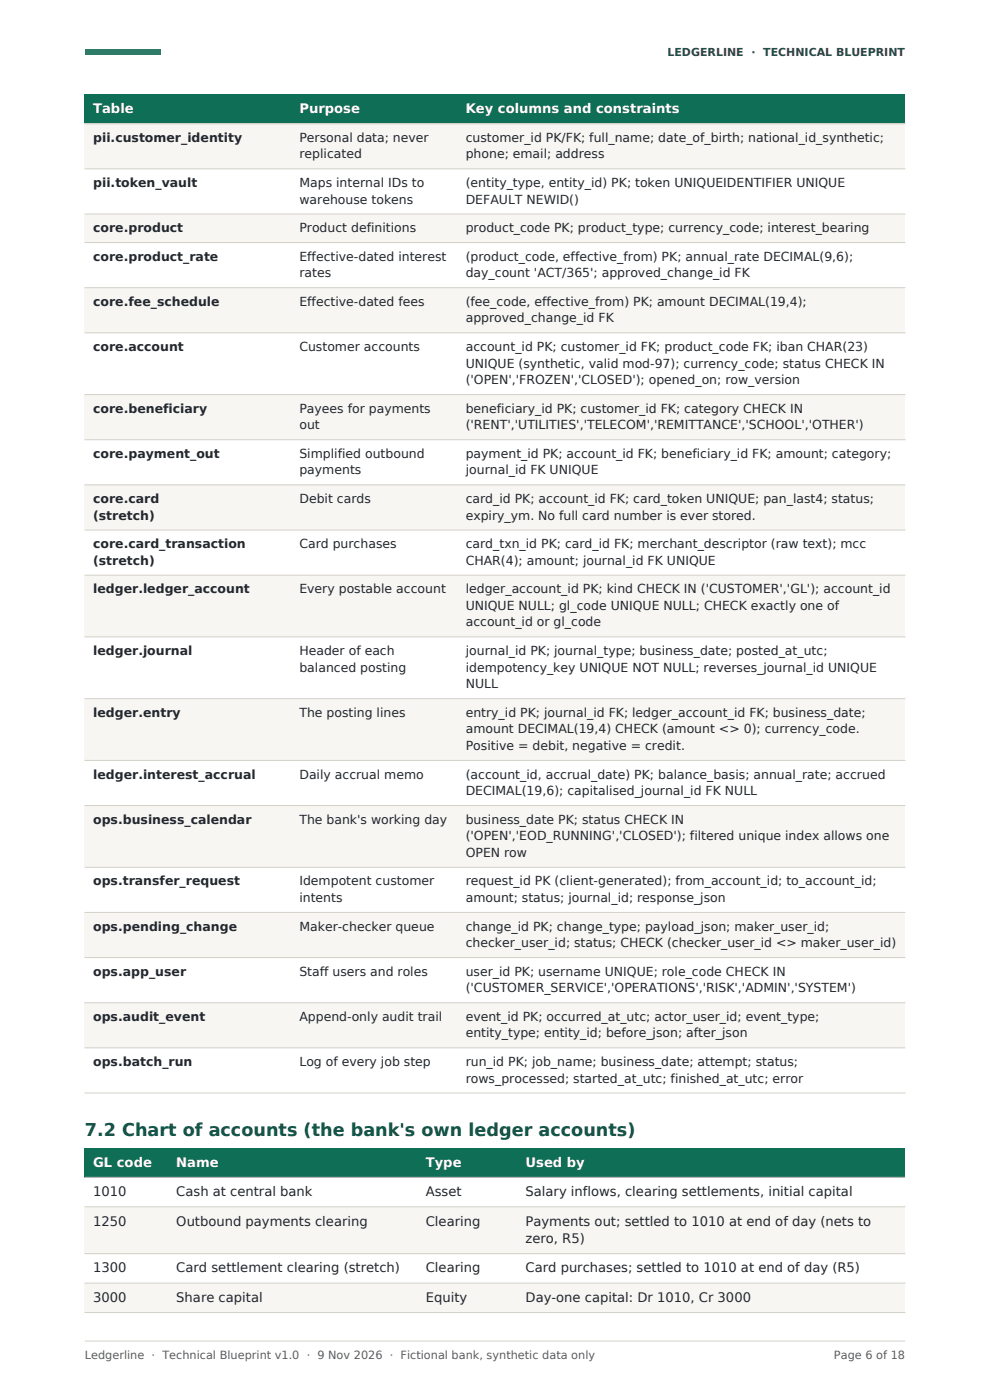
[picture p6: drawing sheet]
<svg xmlns="http://www.w3.org/2000/svg" width="210mm" height="297mm" viewBox="0 0 210 297" stroke-linecap="round" stroke-linejoin="round" font-family="sans-serif">
<defs><g id="words">
<text font-size="3.7" fill="#085041" x="18" y="240.9">7.2 Chart of accounts (the bank's own ledger accounts)</text>
<g font-size="2.8" fill="#fff">
<text x="19.8" y="24">Table</text>
<text x="63.5" y="24">Purpose</text>
<text x="98.8" y="24">Key columns and constraints</text>
<text x="19.8" y="247.5">GL code</text>
<text x="37.4" y="247.5">Name</text>
<text x="90.3" y="247.5">Type</text>
<text x="111.5" y="247.5">Used by</text>
</g>
<g font-size="2.8" fill="#23272e">
<text x="19.8" y="253.8">1010</text>
<text x="37.4" y="253.8">Cash at central bank</text>
<text x="90.3" y="253.8">Asset</text>
<text x="111.5" y="253.8">Salary inflows, clearing settlements, initial capital</text>
<text x="19.8" y="260">1250</text>
<text x="37.4" y="260">Outbound payments clearing</text>
<text x="90.3" y="260">Clearing</text>
<text x="111.5" y="260">Payments out; settled to 1010 at end of day (nets to</text>
<text x="111.5" y="263.7">zero, R5)</text>
<text x="19.8" y="269.9">1300</text>
<text x="37.4" y="269.9">Card settlement clearing (stretch)</text>
<text x="90.3" y="269.9">Clearing</text>
<text x="111.5" y="269.9">Card purchases; settled to 1010 at end of day (R5)</text>
<text x="19.8" y="276.2">3000</text>
<text x="37.4" y="276.2">Share capital</text>
<text x="90.3" y="276.2">Equity</text>
<text x="111.5" y="276.2">Day-one capital: Dr 1010, Cr 3000</text>
</g>
<g font-size="2.6" fill="#23272e">
<text x="19.8" y="30.1">pii.customer_identity</text>
<text x="63.5" y="30.1">Personal data; never</text>
<text x="63.5" y="33.6">replicated</text>
<text x="98.8" y="30.1">customer_id PK/FK; full_name; date_of_birth; national_id_synthetic;</text>
<text x="98.8" y="33.6">phone; email; address</text>
<text x="19.8" y="39.7">pii.token_vault</text>
<text x="63.5" y="39.7">Maps internal IDs to</text>
<text x="98.8" y="39.7">(entity_type, entity_id) PK; token UNIQUEIDENTIFIER UNIQUE</text>
<text x="63.5" y="43.2">warehouse tokens</text>
<text x="98.8" y="43.2">DEFAULT NEWID()</text>
<text x="19.8" y="49.2">core.product</text>
<text x="63.5" y="49.2">Product definitions</text>
<text x="98.8" y="49.2">product_code PK; product_type; currency_code; interest_bearing</text>
<text x="19.8" y="55.3">core.product_rate</text>
<text x="63.5" y="55.3">Effective-dated interest</text>
<text x="63.5" y="58.8">rates</text>
<text x="98.8" y="55.3">(product_code, effective_from) PK; annual_rate DECIMAL(9,6);</text>
<text x="98.8" y="58.8">day_count 'ACT/365'; approved_change_id FK</text>
<text x="19.8" y="64.9">core.fee_schedule</text>
<text x="63.5" y="64.9">Effective-dated fees</text>
<text x="98.8" y="64.9">(fee_code, effective_from) PK; amount DECIMAL(19,4);</text>
<text x="98.8" y="68.4">approved_change_id FK</text>
<text x="19.8" y="74.5">core.account</text>
<text x="63.5" y="74.5">Customer accounts</text>
<text x="98.8" y="74.5">account_id PK; customer_id FK; product_code FK; iban CHAR(23)</text>
<text x="98.8" y="78">UNIQUE (synthetic, valid mod-97); currency_code; status CHECK IN</text>
<text x="98.8" y="81.5">('OPEN','FROZEN','CLOSED'); opened_on; row_version</text>
<text x="19.8" y="87.6">core.beneficiary</text>
<text x="63.5" y="87.6">Payees for payments</text>
<text x="98.8" y="87.6">beneficiary_id PK; customer_id FK; category CHECK IN</text>
<text x="63.5" y="91.1">out</text>
<text x="98.8" y="91.1">('RENT','UTILITIES','TELECOM','REMITTANCE','SCHOOL','OTHER')</text>
<text x="19.8" y="97.1">core.payment_out</text>
<text x="63.5" y="97.1">Simplified outbound</text>
<text x="63.5" y="100.7">payments</text>
<text x="98.8" y="97.1">payment_id PK; account_id FK; beneficiary_id FK; amount; category;</text>
<text x="98.8" y="100.7">journal_id FK UNIQUE</text>
<text x="19.8" y="106.7">core.card</text>
<text x="63.5" y="106.7">Debit cards</text>
<text x="98.8" y="106.7">card_id PK; account_id FK; card_token UNIQUE; pan_last4; status;</text>
<text x="19.8" y="110.2">(stretch)</text>
<text x="98.8" y="110.2">expiry_ym. No full card number is ever stored.</text>
<text x="19.8" y="116.3">core.card_transaction</text>
<text x="19.8" y="119.8">(stretch)</text>
<text x="63.5" y="116.3">Card purchases</text>
<text x="98.8" y="116.3">card_txn_id PK; card_id FK; merchant_descriptor (raw text); mcc</text>
<text x="98.8" y="119.8">CHAR(4); amount; journal_id FK UNIQUE</text>
<text x="19.8" y="125.9">ledger.ledger_account</text>
<text x="63.5" y="125.9">Every postable account</text>
<text x="98.8" y="125.9">ledger_account_id PK; kind CHECK IN ('CUSTOMER','GL'); account_id</text>
<text x="98.8" y="129.4">UNIQUE NULL; gl_code UNIQUE NULL; CHECK exactly one of</text>
<text x="98.8" y="132.9">account_id or gl_code</text>
<text x="19.8" y="139">ledger.journal</text>
<text x="63.5" y="139">Header of each</text>
<text x="63.5" y="142.5">balanced posting</text>
<text x="98.8" y="139">journal_id PK; journal_type; business_date; posted_at_utc;</text>
<text x="98.8" y="142.5">idempotency_key UNIQUE NOT NULL; reverses_journal_id UNIQUE</text>
<text x="98.8" y="146">NULL</text>
<text x="19.8" y="152.1">ledger.entry</text>
<text x="63.5" y="152.1">The posting lines</text>
<text x="98.8" y="152.1">entry_id PK; journal_id FK; ledger_account_id FK; business_date;</text>
<text x="98.8" y="155.6">amount DECIMAL(19,4) CHECK (amount &lt;&gt; 0); currency_code.</text>
<text x="98.8" y="159.1">Positive = debit, negative = credit.</text>
<text x="19.8" y="165.2">ledger.interest_accrual</text>
<text x="63.5" y="165.2">Daily accrual memo</text>
<text x="98.8" y="165.2">(account_id, accrual_date) PK; balance_basis; annual_rate; accrued</text>
<text x="98.8" y="168.7">DECIMAL(19,6); capitalised_journal_id FK NULL</text>
<text x="19.8" y="174.7">ops.business_calendar</text>
<text x="63.5" y="174.7">The bank's working day</text>
<text x="98.8" y="174.7">business_date PK; status CHECK IN</text>
<text x="98.8" y="178.3">('OPEN','EOD_RUNNING','CLOSED'); filtered unique index allows one</text>
<text x="98.8" y="181.8">OPEN row</text>
<text x="19.8" y="187.8">ops.transfer_request</text>
<text x="63.5" y="187.8">Idempotent customer</text>
<text x="63.5" y="191.4">intents</text>
<text x="98.8" y="187.8">request_id PK (client-generated); from_account_id; to_account_id;</text>
<text x="98.8" y="191.4">amount; status; journal_id; response_json</text>
<text x="19.8" y="197.4">ops.pending_change</text>
<text x="63.5" y="197.4">Maker-checker queue</text>
<text x="98.8" y="197.4">change_id PK; change_type; payload_json; maker_user_id;</text>
<text x="98.8" y="200.9">checker_user_id; status; CHECK (checker_user_id &lt;&gt; maker_user_id)</text>
<text x="19.8" y="207">ops.app_user</text>
<text x="63.5" y="207">Staff users and roles</text>
<text x="98.8" y="207">user_id PK; username UNIQUE; role_code CHECK IN</text>
<text x="98.8" y="210.5">('CUSTOMER_SERVICE','OPERATIONS','RISK','ADMIN','SYSTEM')</text>
<text x="19.8" y="216.6">ops.audit_event</text>
<text x="63.5" y="216.6">Append-only audit trail</text>
<text x="98.8" y="216.6">event_id PK; occurred_at_utc; actor_user_id; event_type;</text>
<text x="98.8" y="220.1">entity_type; entity_id; before_json; after_json</text>
<text x="19.8" y="226.1">ops.batch_run</text>
<text x="63.5" y="226.1">Log of every job step</text>
<text x="98.8" y="226.1">run_id PK; job_name; business_date; attempt; status;</text>
<text x="98.8" y="229.7">rows_processed; started_at_utc; finished_at_utc; error</text>
</g>
<g font-size="2.4" fill="#5f5e5a">
<text x="18" y="288.4">Ledgerline · Technical Blueprint v1.0 · 9 Nov 2026 · Fictional bank, synthetic data only</text>
<text x="176.9" y="288.4">Page 6 of 18</text>
</g>
<text font-size="2.3" fill="#1f3a5f" x="141.6" y="11.8">LEDGERLINE · TECHNICAL BLUEPRINT</text>
</g></defs>
<path d="M18 20h174v6.2h-174z" fill-rule="evenodd" fill="#0f6e56"/>
<g fill="#f7f6f2">
<path d="M18 26.2h174v9.6h-174z" fill-rule="evenodd"/>
<path d="M18 45.4h174v6.1h-174z" fill-rule="evenodd"/>
<path d="M18 61h174v9.6h-174z" fill-rule="evenodd"/>
<path d="M18 83.7h174v9.6h-174z" fill-rule="evenodd"/>
<path d="M18 102.9h174v9.5h-174z" fill-rule="evenodd"/>
<path d="M18 122h174v13.1h-174z" fill-rule="evenodd"/>
<path d="M18 148.2h174v13.1h-174z" fill-rule="evenodd"/>
<path d="M18 170.9h174v13.1h-174z" fill-rule="evenodd"/>
<path d="M18 193.6h174v9.5h-174z" fill-rule="evenodd"/>
<path d="M18 212.7h174v9.6h-174z" fill-rule="evenodd"/>
</g>
<g fill="none" stroke="#d3d1c7" stroke-width=".21">
<path d="M18 26.2h174M18 35.8h174M18 45.4h174M18 51.5h174M18 61h174M18 70.6h174M18 83.7h174M18 93.3h174M18 102.9h174M18 112.4h174M18 122h174M18 135.1h174"/>
<path d="M18 148.2h174M18 161.3h174M18 170.9h174M18 184h174M18 193.6h174M18 203.1h174M18 212.7h174M18 222.3h174M18 231.9h174"/>
</g>
<path d="M18 243.5h174v6.3h-174z" fill-rule="evenodd" fill="#0f6e56"/>
<g fill="#f7f6f2">
<path d="M18 256h174v10h-174z" fill-rule="evenodd"/>
<path d="M18 272.2h174v6.2h-174z" fill-rule="evenodd"/>
</g>
<path d="M18 249.8h174M18 256h174M18 266h174M18 272.2h174M18 278.4h174M18 284.5h174" fill="none" stroke="#d3d1c7" stroke-width=".21"/>
<path d="M18 10.5h16v1.1h-16z" fill-rule="evenodd" fill="#1d9e75"/>
<use href="#words"/>
</svg>
